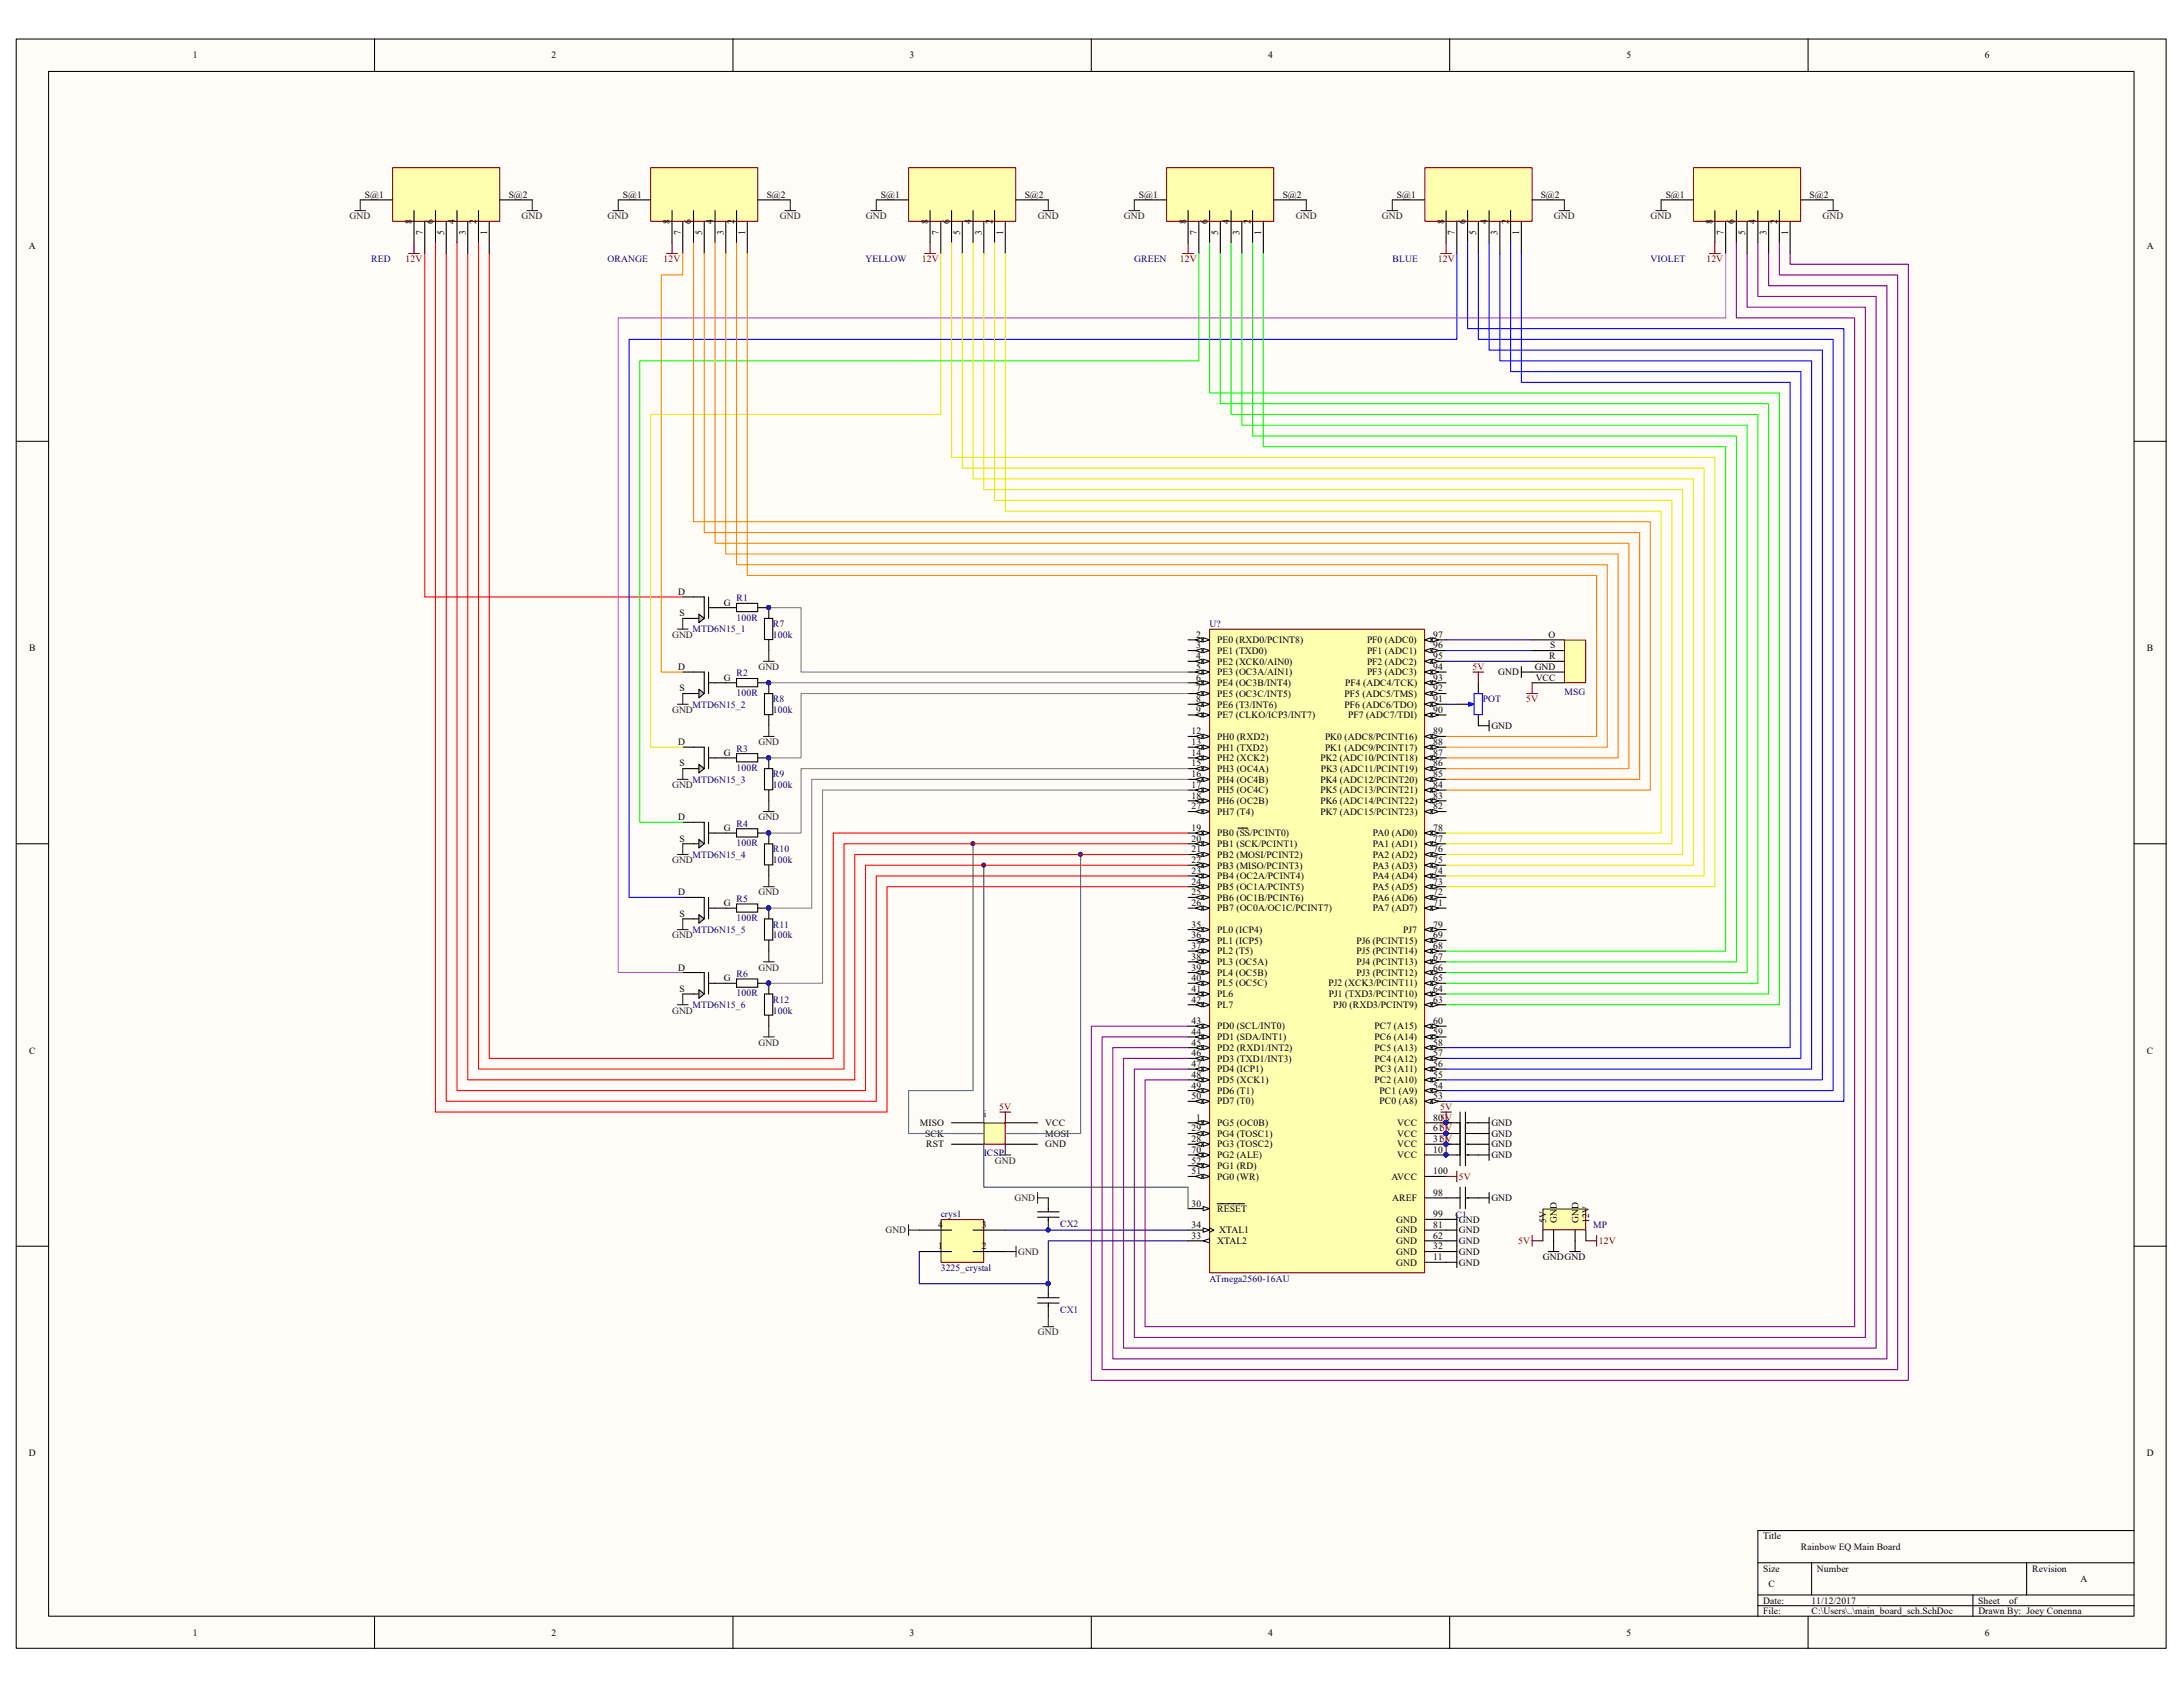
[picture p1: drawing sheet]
<svg xmlns="http://www.w3.org/2000/svg" width="279mm" height="216mm" viewBox="0 0 279 216" stroke-linecap="round" stroke-linejoin="round" font-family="sans-serif">
<defs><g id="words">
<g font-size="1.2">
<text x="24.7" y="7.5">1</text>
<text x="70.6" y="7.5">2</text>
<text x="116.4" y="7.5">3</text>
<text x="162.3" y="7.5">4</text>
<text x="208.2" y="7.5">5</text>
<text x="254" y="7.5">6</text>
<text x="46.7" y="25.3">S@1</text>
<text x="52.7" y="28.7" transform="rotate(-90 52.7 28.7)">8</text>
<text x="55.5" y="28.7" transform="rotate(-90 55.5 28.7)">6</text>
<text x="58.2" y="28.7" transform="rotate(-90 58.2 28.7)">4</text>
<text x="61" y="28.7" transform="rotate(-90 61 28.7)">2</text>
<text x="65.1" y="25.3">S@2</text>
<text x="79.7" y="25.3">S@1</text>
<text x="85.7" y="28.7" transform="rotate(-90 85.7 28.7)">8</text>
<text x="88.5" y="28.7" transform="rotate(-90 88.5 28.7)">6</text>
<text x="91.2" y="28.7" transform="rotate(-90 91.2 28.7)">4</text>
<text x="94" y="28.7" transform="rotate(-90 94 28.7)">2</text>
<text x="98.1" y="25.3">S@2</text>
<text x="112.7" y="25.3">S@1</text>
<text x="118.8" y="28.7" transform="rotate(-90 118.8 28.7)">8</text>
<text x="121.5" y="28.7" transform="rotate(-90 121.5 28.7)">6</text>
<text x="124.3" y="28.7" transform="rotate(-90 124.3 28.7)">4</text>
<text x="127" y="28.7" transform="rotate(-90 127 28.7)">2</text>
<text x="131.1" y="25.3">S@2</text>
<text x="145.8" y="25.3">S@1</text>
<text x="151.8" y="28.7" transform="rotate(-90 151.8 28.7)">8</text>
<text x="154.6" y="28.7" transform="rotate(-90 154.6 28.7)">6</text>
<text x="157.3" y="28.7" transform="rotate(-90 157.3 28.7)">4</text>
<text x="160.1" y="28.7" transform="rotate(-90 160.1 28.7)">2</text>
<text x="164.2" y="25.3">S@2</text>
<text x="178.8" y="25.3">S@1</text>
<text x="184.8" y="28.7" transform="rotate(-90 184.8 28.7)">8</text>
<text x="187.6" y="28.7" transform="rotate(-90 187.6 28.7)">6</text>
<text x="190.3" y="28.7" transform="rotate(-90 190.3 28.7)">4</text>
<text x="193.1" y="28.7" transform="rotate(-90 193.1 28.7)">2</text>
<text x="197.2" y="25.3">S@2</text>
<text x="213.2" y="25.3">S@1</text>
<text x="219.2" y="28.7" transform="rotate(-90 219.2 28.7)">8</text>
<text x="222" y="28.7" transform="rotate(-90 222 28.7)">6</text>
<text x="224.7" y="28.7" transform="rotate(-90 224.7 28.7)">4</text>
<text x="227.5" y="28.7" transform="rotate(-90 227.5 28.7)">2</text>
<text x="231.6" y="25.3">S@2</text>
<text x="3.7" y="31.8">A</text>
<text x="54.1" y="30.1" transform="rotate(-90 54.1 30.1)">7</text>
<text x="56.9" y="30.1" transform="rotate(-90 56.9 30.1)">5</text>
<text x="59.6" y="30.1" transform="rotate(-90 59.6 30.1)">3</text>
<text x="62.4" y="30.1" transform="rotate(-90 62.4 30.1)">1</text>
<text x="87.1" y="30.1" transform="rotate(-90 87.1 30.1)">7</text>
<text x="89.9" y="30.1" transform="rotate(-90 89.9 30.1)">5</text>
<text x="92.6" y="30.1" transform="rotate(-90 92.6 30.1)">3</text>
<text x="95.4" y="30.1" transform="rotate(-90 95.4 30.1)">1</text>
<text x="120.1" y="30.1" transform="rotate(-90 120.1 30.1)">7</text>
<text x="122.9" y="30.1" transform="rotate(-90 122.9 30.1)">5</text>
<text x="125.6" y="30.1" transform="rotate(-90 125.6 30.1)">3</text>
<text x="128.4" y="30.1" transform="rotate(-90 128.4 30.1)">1</text>
<text x="153.2" y="30.1" transform="rotate(-90 153.2 30.1)">7</text>
<text x="155.9" y="30.1" transform="rotate(-90 155.9 30.1)">5</text>
<text x="158.7" y="30.1" transform="rotate(-90 158.7 30.1)">3</text>
<text x="161.4" y="30.1" transform="rotate(-90 161.4 30.1)">1</text>
<text x="186.2" y="30.1" transform="rotate(-90 186.2 30.1)">7</text>
<text x="188.9" y="30.1" transform="rotate(-90 188.9 30.1)">5</text>
<text x="191.7" y="30.1" transform="rotate(-90 191.7 30.1)">3</text>
<text x="194.4" y="30.1" transform="rotate(-90 194.4 30.1)">1</text>
<text x="220.6" y="30.1" transform="rotate(-90 220.6 30.1)">7</text>
<text x="223.3" y="30.1" transform="rotate(-90 223.3 30.1)">5</text>
<text x="226.1" y="30.1" transform="rotate(-90 226.1 30.1)">3</text>
<text x="228.9" y="30.1" transform="rotate(-90 228.9 30.1)">1</text>
<text x="274.8" y="31.8">A</text>
<text x="86.8" y="76.1">D</text>
<text x="92.6" y="77.5">G</text>
<text x="3.7" y="83.4">B</text>
<text x="87" y="78.9">S</text>
<text x="153.1" y="83">3</text>
<text x="153.1" y="81.6">2</text>
<text x="155.8" y="83.7">PE1 (TXD0)</text>
<text x="155.8" y="82.3">PE0 (RXD0/PCINT8)</text>
<text x="175" y="83.7">PF1 (ADC1)</text>
<text x="175" y="82.3">PF0 (ADC0)</text>
<text x="183.4" y="83">96</text>
<text x="183.4" y="81.6">97</text>
<text x="198.2" y="81.6">O</text>
<text x="198.4" y="83">S</text>
<text x="274.8" y="83.4">B</text>
<text x="86.8" y="85.7">D</text>
<text x="87" y="88.5">S</text>
<text x="92.6" y="87.1">G</text>
<text x="153.1" y="87.1">6</text>
<text x="153.1" y="88.5">7</text>
<text x="153.1" y="89.9">8</text>
<text x="153.1" y="85.7">5</text>
<text x="153.1" y="84.4">4</text>
<text x="155.8" y="87.8">PE4 (OC3B/INT4)</text>
<text x="155.8" y="89.2">PE5 (OC3C/INT5)</text>
<text x="155.8" y="86.4">PE3 (OC3A/AIN1)</text>
<text x="155.8" y="85">PE2 (XCK0/AIN0)</text>
<text x="172.1" y="89.2">PF5 (ADC5/TMS)</text>
<text x="172.2" y="87.8">PF4 (ADC4/TCK)</text>
<text x="175" y="85">PF2 (ADC2)</text>
<text x="175" y="86.4">PF3 (ADC3)</text>
<text x="183.4" y="84.4">95</text>
<text x="183.4" y="87.1">93</text>
<text x="183.4" y="88.5">92</text>
<text x="183.4" y="89.9">91</text>
<text x="183.4" y="85.7">94</text>
<text x="191.8" y="86.4">GND</text>
<text x="196.4" y="85.7">GND</text>
<text x="196.6" y="87.1">VCC</text>
<text x="198.3" y="84.4">R</text>
<text x="86.8" y="95.3">D</text>
<text x="152.5" y="95.3">13</text>
<text x="152.5" y="94">12</text>
<text x="153.1" y="91.2">9</text>
<text x="155.8" y="90.6">PE6 (T3/INT6)</text>
<text x="155.8" y="91.9">PE7 (CLKO/ICP3/INT7)</text>
<text x="155.8" y="94.7">PH0 (RXD2)</text>
<text x="169.6" y="94.7">PK0 (ADC8/PCINT16)</text>
<text x="172.1" y="90.6">PF6 (ADC6/TDO)</text>
<text x="172.6" y="91.9">PF7 (ADC7/TDI)</text>
<text x="183.4" y="91.2">90</text>
<text x="183.4" y="95.3">88</text>
<text x="183.4" y="94">89</text>
<text x="190.9" y="93.3">GND</text>
<text x="87" y="98.1">S</text>
<text x="92.6" y="96.7">G</text>
<text x="152.5" y="96.7">14</text>
<text x="152.5" y="98.1">15</text>
<text x="152.5" y="99.5">16</text>
<text x="152.5" y="100.8">17</text>
<text x="155.8" y="97.4">PH2 (XCK2)</text>
<text x="155.8" y="96.1">PH1 (TXD2)</text>
<text x="155.8" y="98.8">PH3 (OC4A)</text>
<text x="155.8" y="100.2">PH4 (OC4B)</text>
<text x="155.8" y="101.5">PH5 (OC4C)</text>
<text x="169" y="101.5">PK5 (ADC13/PCINT21)</text>
<text x="169" y="100.2">PK4 (ADC12/PCINT20)</text>
<text x="169" y="97.4">PK2 (ADC10/PCINT18)</text>
<text x="169" y="98.8">PK3 (ADC11/PCINT19)</text>
<text x="169.6" y="96.1">PK1 (ADC9/PCINT17)</text>
<text x="183.4" y="100.8">84</text>
<text x="183.4" y="99.5">85</text>
<text x="183.4" y="98.1">86</text>
<text x="183.4" y="96.7">87</text>
<text x="86.8" y="105">D</text>
<text x="87" y="107.7">S</text>
<text x="92.6" y="106.3">G</text>
<text x="152.5" y="107.7">20</text>
<text x="152.5" y="106.3">19</text>
<text x="152.5" y="102.2">18</text>
<text x="152.5" y="103.6">27</text>
<text x="155.8" y="107">PB0 (SS/PCINT0)</text>
<text x="155.8" y="102.9">PH6 (OC2B)</text>
<text x="155.8" y="104.3">PH7 (T4)</text>
<text x="169" y="102.9">PK6 (ADC14/PCINT22)</text>
<text x="169" y="104.3">PK7 (ADC15/PCINT23)</text>
<text x="175.7" y="107">PA0 (AD0)</text>
<text x="183.4" y="107.7">77</text>
<text x="183.4" y="106.3">78</text>
<text x="183.4" y="102.2">83</text>
<text x="183.4" y="103.6">82</text>
<text x="152.5" y="113.2">24</text>
<text x="152.5" y="109.1">21</text>
<text x="152.5" y="110.4">22</text>
<text x="152.5" y="111.8">23</text>
<text x="155.8" y="113.9">PB5 (OC1A/PCINT5)</text>
<text x="155.8" y="109.8">PB2 (MOSI/PCINT2)</text>
<text x="155.8" y="111.2">PB3 (MISO/PCINT3)</text>
<text x="155.8" y="112.5">PB4 (OC2A/PCINT4)</text>
<text x="155.8" y="108.4">PB1 (SCK/PCINT1)</text>
<text x="175.7" y="112.5">PA4 (AD4)</text>
<text x="175.7" y="113.9">PA5 (AD5)</text>
<text x="175.7" y="111.2">PA3 (AD3)</text>
<text x="175.7" y="108.4">PA1 (AD1)</text>
<text x="175.7" y="109.8">PA2 (AD2)</text>
<text x="183.4" y="111.8">74</text>
<text x="183.4" y="113.2">73</text>
<text x="183.4" y="110.4">75</text>
<text x="183.4" y="109.1">76</text>
<text x="86.8" y="114.6">D</text>
<text x="87" y="117.3">S</text>
<text x="92.6" y="116">G</text>
<text x="152.5" y="114.6">25</text>
<text x="152.5" y="116">26</text>
<text x="152.5" y="118.7">35</text>
<text x="155.8" y="115.3">PB6 (OC1B/PCINT6)</text>
<text x="155.8" y="116.6">PB7 (OC0A/OC1C/PCINT7)</text>
<text x="155.8" y="119.4">PL0 (ICP4)</text>
<text x="175.7" y="116.6">PA7 (AD7)</text>
<text x="175.7" y="115.3">PA6 (AD6)</text>
<text x="179.6" y="119.4">PJ7</text>
<text x="183.4" y="116">71</text>
<text x="183.4" y="114.6">72</text>
<text x="183.4" y="118.7">79</text>
<text x="86.8" y="124.2">D</text>
<text x="92.6" y="125.6">G</text>
<text x="152.5" y="121.5">37</text>
<text x="152.5" y="122.8">38</text>
<text x="152.5" y="124.2">39</text>
<text x="152.5" y="125.6">40</text>
<text x="152.5" y="120.1">36</text>
<text x="155.8" y="122.1">PL2 (T5)</text>
<text x="155.8" y="123.5">PL3 (OC5A)</text>
<text x="155.8" y="124.9">PL4 (OC5B)</text>
<text x="155.8" y="120.8">PL1 (ICP5)</text>
<text x="173.6" y="122.1">PJ5 (PCINT14)</text>
<text x="173.6" y="120.8">PJ6 (PCINT15)</text>
<text x="173.6" y="124.9">PJ3 (PCINT12)</text>
<text x="173.6" y="123.5">PJ4 (PCINT13)</text>
<text x="183.4" y="121.5">68</text>
<text x="183.4" y="120.1">69</text>
<text x="183.4" y="124.2">66</text>
<text x="183.4" y="125.6">65</text>
<text x="183.4" y="122.8">67</text>
<text x="87" y="127">S</text>
<text x="152.5" y="131.1">43</text>
<text x="152.5" y="127">41</text>
<text x="152.5" y="128.3">42</text>
<text x="155.8" y="131.7">PD0 (SCL/INT0)</text>
<text x="155.8" y="126.2">PL5 (OC5C)</text>
<text x="155.8" y="127.6">PL6</text>
<text x="155.8" y="129">PL7</text>
<text x="170.1" y="126.2">PJ2 (XCK3/PCINT11)</text>
<text x="170.1" y="127.6">PJ1 (TXD3/PCINT10)</text>
<text x="170.6" y="129">PJ0 (RXD3/PCINT9)</text>
<text x="175.9" y="131.7">PC7 (A15)</text>
<text x="183.4" y="128.3">63</text>
<text x="183.4" y="127">64</text>
<text x="183.4" y="131.1">60</text>
<text x="3.7" y="134.8">C</text>
<text x="152.5" y="133.8">45</text>
<text x="152.5" y="132.4">44</text>
<text x="152.5" y="135.2">46</text>
<text x="152.5" y="136.6">47</text>
<text x="152.5" y="137.9">48</text>
<text x="155.8" y="134.5">PD2 (RXD1/INT2)</text>
<text x="155.8" y="133.1">PD1 (SDA/INT1)</text>
<text x="155.8" y="135.9">PD3 (TXD1/INT3)</text>
<text x="155.8" y="137.2">PD4 (ICP1)</text>
<text x="175.9" y="135.9">PC4 (A12)</text>
<text x="175.9" y="134.5">PC5 (A13)</text>
<text x="175.9" y="133.1">PC6 (A14)</text>
<text x="176" y="137.2">PC3 (A11)</text>
<text x="183.4" y="137.9">55</text>
<text x="183.4" y="136.6">56</text>
<text x="183.4" y="135.2">57</text>
<text x="183.4" y="133.8">58</text>
<text x="183.4" y="132.4">59</text>
<text x="274.8" y="134.8">C</text>
<text x="152.5" y="139.3">49</text>
<text x="152.5" y="140.7">50</text>
<text x="153.1" y="143.4">1</text>
<text x="155.8" y="138.6">PD5 (XCK1)</text>
<text x="155.8" y="140">PD6 (T1)</text>
<text x="155.8" y="141.4">PD7 (T0)</text>
<text x="175.9" y="138.6">PC2 (A10)</text>
<text x="176.6" y="140">PC1 (A9)</text>
<text x="176.6" y="141.4">PC0 (A8)</text>
<text x="183.4" y="143.4">805V</text>
<text x="183.4" y="139.3">54</text>
<text x="183.4" y="140.7">53</text>
<text x="117.7" y="144.1">MISO</text>
<text x="118.4" y="145.5">SCK</text>
<text x="118.5" y="146.9">RST</text>
<text x="133.8" y="144.1">VCC</text>
<text x="133.8" y="145.5">MOSI</text>
<text x="133.8" y="146.9">GND</text>
<text x="152.5" y="148.9">52</text>
<text x="152.5" y="147.5">70</text>
<text x="152.5" y="146.2">28</text>
<text x="152.5" y="144.8">29</text>
<text x="155.8" y="144.1">PG5 (OC0B)</text>
<text x="155.8" y="149.6">PG1 (RD)</text>
<text x="155.8" y="148.3">PG2 (ALE)</text>
<text x="155.8" y="146.9">PG3 (TOSC2)</text>
<text x="155.8" y="145.5">PG4 (TOSC1)</text>
<text x="178.8" y="146.9">VCC</text>
<text x="178.8" y="144.1">VCC</text>
<text x="178.8" y="148.3">VCC</text>
<text x="178.8" y="145.5">VCC</text>
<text x="183.4" y="146.2">315V</text>
<text x="183.4" y="147.5">10</text>
<text x="183.4" y="144.8">615V</text>
<text x="190.9" y="144.1">GND</text>
<text x="190.9" y="145.5">GND</text>
<text x="190.9" y="146.9">GND</text>
<text x="190.9" y="148.3">GND</text>
<text x="152.5" y="154.4">30</text>
<text x="152.5" y="150.3">51</text>
<text x="155.8" y="155.1">RESET</text>
<text x="155.8" y="151">PG0 (WR)</text>
<text x="178.1" y="151">AVCC</text>
<text x="178.2" y="153.7">AREF</text>
<text x="183.4" y="150.3">100</text>
<text x="183.4" y="153">98</text>
<text x="183.4" y="155.8">99</text>
<text x="190.9" y="153.7">GND</text>
<text x="120.1" y="159.9">1</text>
<text x="120.1" y="157.1">4</text>
<text x="125.6" y="159.9">2</text>
<text x="125.6" y="157.1">3</text>
<text x="152.5" y="157.1">34</text>
<text x="152.5" y="158.5">33</text>
<text x="155.8" y="159.2">XTAL2</text>
<text x="156" y="157.9">XTAL1</text>
<text x="178.7" y="162">GND</text>
<text x="178.7" y="160.6">GND</text>
<text x="178.7" y="157.9">GND</text>
<text x="178.7" y="156.5">GND</text>
<text x="178.7" y="159.2">GND</text>
<text x="183.4" y="161.3">11</text>
<text x="183.4" y="159.9">32</text>
<text x="183.4" y="157.1">81</text>
<text x="183.4" y="158.5">62</text>
<text x="186.7" y="156.5">GND</text>
<text x="186.7" y="157.9">GND</text>
<text x="186.7" y="159.2">GND</text>
<text x="186.7" y="160.6">GND</text>
<text x="186.7" y="162">GND</text>
<text x="197.5" y="161.3">GNDGND</text>
<text x="197.9" y="156.5" transform="rotate(-90 197.9 156.5)">5V</text>
<text x="199.3" y="156.5" transform="rotate(-90 199.3 156.5)">GND</text>
<text x="202" y="156.5" transform="rotate(-90 202 156.5)">GND</text>
<text x="203.4" y="156.5" transform="rotate(-90 203.4 156.5)">12V</text>
<text x="3.7" y="186.4">D</text>
<text x="274.8" y="186.4">D</text>
<text x="225.7" y="197">Title</text>
<text x="225.7" y="201.1">Size</text>
<text x="226.4" y="203.2">C</text>
<text x="230.5" y="198.4">Rainbow EQ Main Board</text>
<text x="232.5" y="201.1">Number</text>
<text x="260.1" y="201.1">Revision</text>
<text x="266.3" y="202.5">A</text>
<text x="24.7" y="209.3">1</text>
<text x="70.6" y="209.3">2</text>
<text x="116.4" y="209.3">3</text>
<text x="162.3" y="209.3">4</text>
<text x="208.2" y="209.3">5</text>
<text x="225.7" y="205.2">Date:</text>
<text x="225.7" y="206.6">File:</text>
<text x="231.9" y="205.2">11/12/2017</text>
<text x="231.9" y="206.6">C:\Users\..\main_board_sch.SchDoc</text>
<text x="253.2" y="205.2">Sheet</text>
<text x="253.2" y="206.6">Drawn By: Joey Conenna</text>
<text x="254" y="209.3">6</text>
<text x="257.1" y="205.2">of</text>
</g>
<g font-size="1.2" fill="#172721">
<text x="44.7" y="28.1">GND</text>
<text x="66.8" y="28.1">GND</text>
<text x="77.8" y="28.1">GND</text>
<text x="99.8" y="28.1">GND</text>
<text x="110.8" y="28.1">GND</text>
<text x="132.8" y="28.1">GND</text>
<text x="143.8" y="28.1">GND</text>
<text x="165.9" y="28.1">GND</text>
<text x="176.9" y="28.1">GND</text>
<text x="198.9" y="28.1">GND</text>
<text x="211.2" y="28.1">GND</text>
<text x="233.3" y="28.1">GND</text>
<text x="86" y="81.6">GND</text>
<text x="97.1" y="85.7">GND</text>
<text x="86" y="91.2">GND</text>
<text x="97.1" y="95.3">GND</text>
<text x="86" y="100.8">GND</text>
<text x="97.1" y="105">GND</text>
<text x="86" y="110.4">GND</text>
<text x="97.1" y="114.6">GND</text>
<text x="86" y="120.1">GND</text>
<text x="97.1" y="124.2">GND</text>
<text x="86" y="129.7">GND</text>
<text x="97.1" y="133.8">GND</text>
<text x="127.3" y="148.9">GND</text>
<text x="129.8" y="153.7">GND</text>
<text x="132.8" y="170.9">GND</text>
</g>
<g font-size="1.2" fill="#000080">
<text x="47.5" y="33.6">RED</text>
<text x="77.8" y="33.6">ORANGE</text>
<text x="110.8" y="33.6">YELLOW</text>
<text x="145.2" y="33.6">GREEN</text>
<text x="178.2" y="33.6">BLUE</text>
<text x="211.2" y="33.6">VIOLET</text>
<text x="94.3" y="77">R1</text>
<text x="88.6" y="80.9">MTD6N15_1</text>
<text x="94.3" y="79.4">100R</text>
<text x="98.9" y="81.6">100k</text>
<text x="98.9" y="80.3">R7</text>
<text x="154.8" y="80.3">U?</text>
<text x="94.3" y="89">100R</text>
<text x="94.3" y="86.6">R2</text>
<text x="98.9" y="89.9">R8</text>
<text x="189.8" y="89.9">POT</text>
<text x="200.2" y="88.9">MSG</text>
<text x="88.6" y="90.6">MTD6N15_2</text>
<text x="98.9" y="91.2">100k</text>
<text x="88.6" y="100.2">MTD6N15_3</text>
<text x="94.3" y="98.6">100R</text>
<text x="94.3" y="96.2">R3</text>
<text x="98.9" y="100.8">100k</text>
<text x="98.9" y="99.5">R9</text>
<text x="94.3" y="105.8">R4</text>
<text x="88.6" y="109.8">MTD6N15_4</text>
<text x="94.3" y="108.2">100R</text>
<text x="98.9" y="110.4">100k</text>
<text x="98.9" y="109.1">R10</text>
<text x="88.6" y="119.4">MTD6N15_5</text>
<text x="94.3" y="117.9">100R</text>
<text x="94.3" y="115.4">R5</text>
<text x="98.9" y="118.7">R11</text>
<text x="94.3" y="125">R6</text>
<text x="98.9" y="120.1">100k</text>
<text x="88.6" y="129">MTD6N15_6</text>
<text x="94.3" y="127.5">100R</text>
<text x="98.9" y="129.7">100k</text>
<text x="98.9" y="128.3">R12</text>
<text x="125.9" y="143">i</text>
<text x="125.9" y="148">ICSP</text>
<text x="120.4" y="155.8">crys1</text>
<text x="186.3" y="155.9">C1</text>
<text x="135.7" y="157">CX2</text>
<text x="203.9" y="157.1">MP</text>
<text x="120.4" y="162.6">3225_crystal</text>
<text x="154.8" y="164">ATmega2560-16AU</text>
<text x="135.7" y="168">CX1</text>
</g>
<g font-size="1.2" fill="#800000">
<text x="51.9" y="33.6">12V</text>
<text x="84.9" y="33.6">12V</text>
<text x="118" y="33.6">12V</text>
<text x="151" y="33.6">12V</text>
<text x="184" y="33.6">12V</text>
<text x="218.4" y="33.6">12V</text>
<text x="188.5" y="85.7">5V</text>
<text x="195.3" y="89.9">5V</text>
<text x="127.9" y="142.1">5V</text>
<text x="184.3" y="142.1">5V</text>
<text x="186.7" y="151">5V</text>
<text x="194.3" y="159.2">5V</text>
<text x="204.6" y="159.2">12V</text>
</g>
<g font-size="1.2" fill="#211b22">
<text x="113.3" y="157.9">GND</text>
<text x="130.3" y="160.6">GND</text>
</g>
</g></defs>
<path d="M2.1 5h275.1v205.9h-275.1z" fill="#fffcf8"/>
<path d="M2.1 5h275.1v205.9h-275.1z" fill="none" stroke="#000" stroke-width=".13"/>
<path d="M6.3 9.2h266.8v197.6h-266.8z" fill="#fffcf8"/>
<g fill="none" stroke="#000" stroke-width=".13">
<path d="M6.2 9.1h266.9v197.7h-266.9zM47.9 5v4.1M93.8 5v4.1M139.7 5v4.1M185.5 5v4.1M231.4 5v4.1M2.1 56.5h4.1M273.2 56.5h4.1M2.1 108h4.1M273.2 108h4.1M2.1 159.5h4.1M273.2 159.5h4.1"/>
<path d="M273.2 195.9h-48.2v11M47.9 206.9v4.1M93.8 206.9v4.1M139.7 206.9v4.1M185.5 206.9v4.1M225 200h48.2M225 204.1h48.2M225 205.5h48.2M231.4 206.9v4.1M231.9 200v4.1M252.5 204.1v2.8M259.4 200v4.1"/>
</g>
<path d="M154.9 80.6h27.4v82.3h-27.4z" fill="#ffffb0"/>
<path d="M154.8 80.5h27.5v82.4h-27.5z" fill="none" stroke="#800000" stroke-width=".13"/>
<path d="M182.3 128.6h2.8" fill="none" stroke="#000" stroke-width=".14"/>
<g fill="#fffcf8" stroke="#000" stroke-width=".13">
<path d="M182.3 128.6l.9-.3v.6z"/>
<path d="M183.3 128.3l.8 .3-.8 .3z"/>
</g>
<path d="M152.1 143.7h2.7M182.3 150.6h2.8M182.3 146.4h2.8M182.3 157.4h2.8M182.3 161.5h2.8M182.3 160.2h2.8" fill="none" stroke="#000" stroke-width=".14"/>
<circle cx="185.1" cy="146.4" r=".25" fill="#000080" stroke="#000080" stroke-width=".13"/>
<g fill="#fffcf8" stroke="#000" stroke-width=".13">
<path d="M154 143.4l.8 .3-.8 .3z"/>
<path d="M153 143.7l.8-.3v.6z"/>
</g>
<path d="M152.1 134.1h2.7" fill="none" stroke="#000" stroke-width=".14"/>
<g fill="#fffcf8" stroke="#000" stroke-width=".13">
<path d="M154 133.8l.8 .3-.8 .3z"/>
<path d="M153 134.1l.8-.3v.6z"/>
</g>
<path d="M152.1 154.7h2.7" fill="none" stroke="#000" stroke-width=".14"/>
<path d="M154 154.4l.8 .3-.8 .3z" fill="#fffcf8" stroke="#000" stroke-width=".13"/>
<path d="M182.3 112.1h2.8M155.8 154h3.5" fill="none" stroke="#000" stroke-width=".14"/>
<g fill="#fffcf8" stroke="#000" stroke-width=".13">
<path d="M182.3 112.1l.9-.3v.6z"/>
<path d="M183.3 111.8l.8 .3-.8 .3z"/>
</g>
<path d="M182.3 116.2h2.8" fill="none" stroke="#000" stroke-width=".14"/>
<g fill="#fffcf8" stroke="#000" stroke-width=".13">
<path d="M182.3 116.2l.9-.3v.6z"/>
<path d="M183.3 115.9l.8 .3-.8 .3z"/>
</g>
<path d="M182.3 113.5h2.8" fill="none" stroke="#000" stroke-width=".14"/>
<g fill="#fffcf8" stroke="#000" stroke-width=".13">
<path d="M182.3 113.5l.9-.3v.6z"/>
<path d="M183.3 113.2l.8 .3-.8 .3z"/>
</g>
<path d="M152.1 157.4h2.7M182.3 143.7h2.8" fill="none" stroke="#000" stroke-width=".14"/>
<circle cx="185.1" cy="143.7" r=".25" fill="#000080" stroke="#000080" stroke-width=".13"/>
<path d="M154.8 157.2l.6 .2-.6 .3" fill="none" stroke="#000" stroke-width=".13"/>
<path d="M154 157.2l.8 .2-.8 .3z" fill="#fffcf8" stroke="#000" stroke-width=".13"/>
<path d="M182.3 139.6h2.8" fill="none" stroke="#000" stroke-width=".14"/>
<g fill="#fffcf8" stroke="#000" stroke-width=".13">
<path d="M182.3 139.6l.9-.3v.5z"/>
<path d="M183.3 139.3l.8 .3-.8 .2z"/>
</g>
<path d="M182.3 138.2h2.8" fill="none" stroke="#000" stroke-width=".14"/>
<g fill="#fffcf8" stroke="#000" stroke-width=".13">
<path d="M182.3 138.2l.9-.3v.6z"/>
<path d="M183.3 137.9l.8 .3-.8 .3z"/>
</g>
<path d="M182.3 136.8h2.8" fill="none" stroke="#000" stroke-width=".14"/>
<g fill="#fffcf8" stroke="#000" stroke-width=".13">
<path d="M182.3 136.8l.9-.2v.5z"/>
<path d="M183.3 136.6l.8 .2-.8 .3z"/>
</g>
<path d="M182.3 135.5h2.8" fill="none" stroke="#000" stroke-width=".14"/>
<g fill="#fffcf8" stroke="#000" stroke-width=".13">
<path d="M182.3 135.5l.9-.3v.5z"/>
<path d="M183.3 135.2l.8 .3-.8 .2z"/>
</g>
<path d="M182.3 134.1h2.8" fill="none" stroke="#000" stroke-width=".14"/>
<g fill="#fffcf8" stroke="#000" stroke-width=".13">
<path d="M182.3 134.1l.9-.3v.6z"/>
<path d="M183.3 133.8l.8 .3-.8 .3z"/>
</g>
<path d="M182.3 121.7h2.8" fill="none" stroke="#000" stroke-width=".14"/>
<g fill="#fffcf8" stroke="#000" stroke-width=".13">
<path d="M182.3 121.7l.9-.3v.6z"/>
<path d="M183.3 121.4l.8 .3-.8 .3z"/>
</g>
<path d="M182.3 120.3h2.8" fill="none" stroke="#000" stroke-width=".14"/>
<g fill="#fffcf8" stroke="#000" stroke-width=".13">
<path d="M182.3 120.3l.9-.2v.5z"/>
<path d="M183.3 120.1l.8 .2-.8 .3z"/>
</g>
<path d="M152.1 132.7h2.7M182.3 153.3h2.8" fill="none" stroke="#000" stroke-width=".14"/>
<g fill="#fffcf8" stroke="#000" stroke-width=".13">
<path d="M154 132.4l.8 .3-.8 .3z"/>
<path d="M153 132.7l.8-.3v.6z"/>
</g>
<path d="M152.1 114.9h2.7" fill="none" stroke="#000" stroke-width=".14"/>
<g fill="#fffcf8" stroke="#000" stroke-width=".13">
<path d="M154 114.6l.8 .3-.8 .2z"/>
<path d="M153 114.9l.8-.3v.5z"/>
</g>
<path d="M152.1 135.5h2.7" fill="none" stroke="#000" stroke-width=".14"/>
<g fill="#fffcf8" stroke="#000" stroke-width=".13">
<path d="M154 135.2l.8 .3-.8 .2z"/>
<path d="M153 135.5l.8-.3v.5z"/>
</g>
<path d="M152.1 136.8h2.7" fill="none" stroke="#000" stroke-width=".14"/>
<g fill="#fffcf8" stroke="#000" stroke-width=".13">
<path d="M154 136.6l.8 .2-.8 .3z"/>
<path d="M153 136.8l.8-.2v.5z"/>
</g>
<path d="M152.1 138.2h2.7" fill="none" stroke="#000" stroke-width=".14"/>
<g fill="#fffcf8" stroke="#000" stroke-width=".13">
<path d="M154 137.9l.8 .3-.8 .3z"/>
<path d="M153 138.2l.8-.3v.6z"/>
</g>
<path d="M152.1 139.6h2.7" fill="none" stroke="#000" stroke-width=".14"/>
<g fill="#fffcf8" stroke="#000" stroke-width=".13">
<path d="M154 139.3l.8 .3-.8 .2z"/>
<path d="M153 139.6l.8-.3v.5z"/>
</g>
<path d="M152.1 140.9h2.7" fill="none" stroke="#000" stroke-width=".14"/>
<g fill="#fffcf8" stroke="#000" stroke-width=".13">
<path d="M154 140.7l.8 .2-.8 .3z"/>
<path d="M153 140.9l.8-.2v.5z"/>
</g>
<path d="M182.3 83.3h2.8" fill="none" stroke="#000" stroke-width=".14"/>
<g fill="#fffcf8" stroke="#000" stroke-width=".13">
<path d="M182.3 83.3l.9-.3v.5z"/>
<path d="M183.3 83l.8 .3-.8 .2z"/>
</g>
<path d="M182.3 84.6h2.8" fill="none" stroke="#000" stroke-width=".14"/>
<g fill="#fffcf8" stroke="#000" stroke-width=".13">
<path d="M182.3 84.6l.9-.2v.5z"/>
<path d="M183.3 84.4l.8 .2-.8 .3z"/>
</g>
<path d="M182.3 140.9h2.8" fill="none" stroke="#000" stroke-width=".14"/>
<g fill="#fffcf8" stroke="#000" stroke-width=".13">
<path d="M182.3 140.9l.9-.2v.5z"/>
<path d="M183.3 140.7l.8 .2-.8 .3z"/>
</g>
<path d="M182.3 110.7h2.8" fill="none" stroke="#000" stroke-width=".14"/>
<g fill="#fffcf8" stroke="#000" stroke-width=".13">
<path d="M182.3 110.7l.9-.2v.5z"/>
<path d="M183.3 110.5l.8 .2-.8 .3z"/>
</g>
<path d="M182.3 87.4h2.8" fill="none" stroke="#000" stroke-width=".14"/>
<g fill="#fffcf8" stroke="#000" stroke-width=".13">
<path d="M182.3 87.4l.9-.3v.6z"/>
<path d="M183.3 87.1l.8 .3-.8 .3z"/>
</g>
<path d="M182.3 88.8h2.8" fill="none" stroke="#000" stroke-width=".14"/>
<g fill="#fffcf8" stroke="#000" stroke-width=".13">
<path d="M182.3 88.8l.9-.3v.5z"/>
<path d="M183.3 88.5l.8 .3-.8 .2z"/>
</g>
<path d="M182.3 90.1h2.8" fill="none" stroke="#000" stroke-width=".14"/>
<g fill="#fffcf8" stroke="#000" stroke-width=".13">
<path d="M182.3 90.1l.9-.2v.5z"/>
<path d="M183.3 89.9l.8 .2-.8 .3z"/>
</g>
<path d="M182.3 91.5h2.8" fill="none" stroke="#000" stroke-width=".14"/>
<g fill="#fffcf8" stroke="#000" stroke-width=".13">
<path d="M182.3 91.5l.9-.3v.6z"/>
<path d="M183.3 91.2l.8 .3-.8 .3z"/>
</g>
<path d="M152.1 150.6h2.7" fill="none" stroke="#000" stroke-width=".14"/>
<g fill="#fffcf8" stroke="#000" stroke-width=".13">
<path d="M154 150.3l.8 .3-.8 .2z"/>
<path d="M153 150.6l.8-.3v.5z"/>
</g>
<path d="M152.1 149.2h2.7" fill="none" stroke="#000" stroke-width=".14"/>
<g fill="#fffcf8" stroke="#000" stroke-width=".13">
<path d="M154 148.9l.8 .3-.8 .3z"/>
<path d="M153 149.2l.8-.3v.6z"/>
</g>
<path d="M152.1 147.8h2.7" fill="none" stroke="#000" stroke-width=".14"/>
<g fill="#fffcf8" stroke="#000" stroke-width=".13">
<path d="M154 147.5l.8 .3-.8 .3z"/>
<path d="M153 147.8l.8-.3v.6z"/>
</g>
<path d="M182.3 114.9h2.8" fill="none" stroke="#000" stroke-width=".14"/>
<g fill="#fffcf8" stroke="#000" stroke-width=".13">
<path d="M182.3 114.9l.9-.3v.5z"/>
<path d="M183.3 114.6l.8 .3-.8 .2z"/>
</g>
<path d="M152.1 131.3h2.7" fill="none" stroke="#000" stroke-width=".14"/>
<g fill="#fffcf8" stroke="#000" stroke-width=".13">
<path d="M154 131.1l.8 .2-.8 .3z"/>
<path d="M153 131.3l.8-.2v.5z"/>
</g>
<path d="M152.1 97h2.7" fill="none" stroke="#000" stroke-width=".14"/>
<g fill="#fffcf8" stroke="#000" stroke-width=".13">
<path d="M154 96.7l.8 .3-.8 .3z"/>
<path d="M153 97l.8-.3v.6z"/>
</g>
<path d="M152.1 121.7h2.7" fill="none" stroke="#000" stroke-width=".14"/>
<g fill="#fffcf8" stroke="#000" stroke-width=".13">
<path d="M154 121.4l.8 .3-.8 .3z"/>
<path d="M153 121.7l.8-.3v.6z"/>
</g>
<path d="M152.1 123.1h2.7" fill="none" stroke="#000" stroke-width=".14"/>
<g fill="#fffcf8" stroke="#000" stroke-width=".13">
<path d="M154 122.8l.8 .3-.8 .3z"/>
<path d="M153 123.1l.8-.3v.6z"/>
</g>
<path d="M152.1 124.5h2.7" fill="none" stroke="#000" stroke-width=".14"/>
<g fill="#fffcf8" stroke="#000" stroke-width=".13">
<path d="M154 124.2l.8 .3-.8 .2z"/>
<path d="M153 124.5l.8-.3v.5z"/>
</g>
<path d="M152.1 125.8h2.7" fill="none" stroke="#000" stroke-width=".14"/>
<g fill="#fffcf8" stroke="#000" stroke-width=".13">
<path d="M154 125.6l.8 .2-.8 .3z"/>
<path d="M153 125.8l.8-.2v.5z"/>
</g>
<path d="M152.1 127.2h2.7" fill="none" stroke="#000" stroke-width=".14"/>
<g fill="#fffcf8" stroke="#000" stroke-width=".13">
<path d="M154 126.9l.8 .3-.8 .3z"/>
<path d="M153 127.2l.8-.3v.6z"/>
</g>
<path d="M152.1 158.8h2.7M182.3 147.8h2.8" fill="none" stroke="#000" stroke-width=".14"/>
<circle cx="185.1" cy="147.8" r=".25" fill="#000080" stroke="#000080" stroke-width=".13"/>
<path d="M154 158.8l.8-.3v.6z" fill="#fffcf8" stroke="#000" stroke-width=".13"/>
<path d="M152.1 146.4h2.7" fill="none" stroke="#000" stroke-width=".14"/>
<g fill="#fffcf8" stroke="#000" stroke-width=".13">
<path d="M154 146.2l.8 .2-.8 .3z"/>
<path d="M153 146.4l.8-.2v.5z"/>
</g>
<path d="M152.1 113.5h2.7" fill="none" stroke="#000" stroke-width=".14"/>
<g fill="#fffcf8" stroke="#000" stroke-width=".13">
<path d="M154 113.2l.8 .3-.8 .3z"/>
<path d="M153 113.5l.8-.3v.6z"/>
</g>
<path d="M182.3 86h2.8" fill="none" stroke="#000" stroke-width=".14"/>
<g fill="#fffcf8" stroke="#000" stroke-width=".13">
<path d="M182.3 86l.9-.3v.6z"/>
<path d="M183.3 85.7l.8 .3-.8 .3z"/>
</g>
<path d="M182.3 108h2.8" fill="none" stroke="#000" stroke-width=".14"/>
<g fill="#fffcf8" stroke="#000" stroke-width=".13">
<path d="M182.3 108l.9-.3v.6z"/>
<path d="M183.3 107.7l.8 .3-.8 .3z"/>
</g>
<path d="M182.3 109.4h2.8" fill="none" stroke="#000" stroke-width=".14"/>
<g fill="#fffcf8" stroke="#000" stroke-width=".13">
<path d="M182.3 109.4l.9-.3v.5z"/>
<path d="M183.3 109.1l.8 .3-.8 .2z"/>
</g>
<path d="M152.1 87.4h2.7" fill="none" stroke="#000" stroke-width=".14"/>
<g fill="#fffcf8" stroke="#000" stroke-width=".13">
<path d="M154 87.1l.8 .3-.8 .3z"/>
<path d="M153 87.4l.8-.3v.6z"/>
</g>
<path d="M152.1 88.8h2.7" fill="none" stroke="#000" stroke-width=".14"/>
<g fill="#fffcf8" stroke="#000" stroke-width=".13">
<path d="M154 88.5l.8 .3-.8 .2z"/>
<path d="M153 88.8l.8-.3v.5z"/>
</g>
<path d="M152.1 90.1h2.7" fill="none" stroke="#000" stroke-width=".14"/>
<g fill="#fffcf8" stroke="#000" stroke-width=".13">
<path d="M154 89.9l.8 .2-.8 .3z"/>
<path d="M153 90.1l.8-.2v.5z"/>
</g>
<path d="M152.1 91.5h2.7" fill="none" stroke="#000" stroke-width=".14"/>
<g fill="#fffcf8" stroke="#000" stroke-width=".13">
<path d="M154 91.2l.8 .3-.8 .3z"/>
<path d="M153 91.5l.8-.3v.6z"/>
</g>
<path d="M182.3 124.5h2.8" fill="none" stroke="#000" stroke-width=".14"/>
<g fill="#fffcf8" stroke="#000" stroke-width=".13">
<path d="M182.3 124.5l.9-.3v.5z"/>
<path d="M183.3 124.2l.8 .3-.8 .2z"/>
</g>
<path d="M182.3 101.1h2.8" fill="none" stroke="#000" stroke-width=".14"/>
<g fill="#fffcf8" stroke="#000" stroke-width=".13">
<path d="M182.3 101.1l.9-.3v.6z"/>
<path d="M183.3 100.8l.8 .3-.8 .3z"/>
</g>
<path d="M182.3 99.7h2.8" fill="none" stroke="#000" stroke-width=".14"/>
<g fill="#fffcf8" stroke="#000" stroke-width=".13">
<path d="M182.3 99.7l.9-.2v.5z"/>
<path d="M183.3 99.5l.8 .2-.8 .3z"/>
</g>
<path d="M182.3 98.4h2.8" fill="none" stroke="#000" stroke-width=".14"/>
<g fill="#fffcf8" stroke="#000" stroke-width=".13">
<path d="M182.3 98.4l.9-.3v.5z"/>
<path d="M183.3 98.1l.8 .3-.8 .2z"/>
</g>
<path d="M152.1 109.4h2.7" fill="none" stroke="#000" stroke-width=".14"/>
<g fill="#fffcf8" stroke="#000" stroke-width=".13">
<path d="M154 109.1l.8 .3-.8 .2z"/>
<path d="M153 109.4l.8-.3v.5z"/>
</g>
<path d="M152.1 110.7h2.7" fill="none" stroke="#000" stroke-width=".14"/>
<g fill="#fffcf8" stroke="#000" stroke-width=".13">
<path d="M154 110.5l.8 .2-.8 .3z"/>
<path d="M153 110.7l.8-.2v.5z"/>
</g>
<path d="M152.1 112.1h2.7" fill="none" stroke="#000" stroke-width=".14"/>
<g fill="#fffcf8" stroke="#000" stroke-width=".13">
<path d="M154 111.8l.8 .3-.8 .3z"/>
<path d="M153 112.1l.8-.3v.6z"/>
</g>
<path d="M182.3 106.6h2.8" fill="none" stroke="#000" stroke-width=".14"/>
<g fill="#fffcf8" stroke="#000" stroke-width=".13">
<path d="M182.3 106.6l.9-.3v.6z"/>
<path d="M183.3 106.3l.8 .3-.8 .3z"/>
</g>
<path d="M182.3 97h2.8M182.3 156.1h2.8" fill="none" stroke="#000" stroke-width=".14"/>
<g fill="#fffcf8" stroke="#000" stroke-width=".13">
<path d="M182.3 97l.9-.3v.6z"/>
<path d="M183.3 96.7l.8 .3-.8 .3z"/>
</g>
<path d="M182.3 125.8h2.8" fill="none" stroke="#000" stroke-width=".14"/>
<g fill="#fffcf8" stroke="#000" stroke-width=".13">
<path d="M182.3 125.8l.9-.2v.5z"/>
<path d="M183.3 125.6l.8 .2-.8 .3z"/>
</g>
<path d="M182.3 127.2h2.8" fill="none" stroke="#000" stroke-width=".14"/>
<g fill="#fffcf8" stroke="#000" stroke-width=".13">
<path d="M182.3 127.2l.9-.3v.6z"/>
<path d="M183.3 126.9l.8 .3-.8 .3z"/>
</g>
<path d="M152.1 145.1h2.7" fill="none" stroke="#000" stroke-width=".14"/>
<g fill="#fffcf8" stroke="#000" stroke-width=".13">
<path d="M154 144.8l.8 .3-.8 .2z"/>
<path d="M153 145.1l.8-.3v.5z"/>
</g>
<path d="M182.3 81.9h2.8" fill="none" stroke="#000" stroke-width=".14"/>
<g fill="#fffcf8" stroke="#000" stroke-width=".13">
<path d="M182.3 81.9l.9-.3v.6z"/>
<path d="M183.3 81.6l.8 .3-.8 .3z"/>
</g>
<path d="M152.1 86h2.7" fill="none" stroke="#000" stroke-width=".14"/>
<g fill="#fffcf8" stroke="#000" stroke-width=".13">
<path d="M154 85.7l.8 .3-.8 .3z"/>
<path d="M153 86l.8-.3v.6z"/>
</g>
<path d="M152.1 84.6h2.7" fill="none" stroke="#000" stroke-width=".14"/>
<g fill="#fffcf8" stroke="#000" stroke-width=".13">
<path d="M154 84.4l.8 .2-.8 .3z"/>
<path d="M153 84.6l.8-.2v.5z"/>
</g>
<path d="M152.1 83.3h2.7" fill="none" stroke="#000" stroke-width=".14"/>
<g fill="#fffcf8" stroke="#000" stroke-width=".13">
<path d="M154 83l.8 .3-.8 .2z"/>
<path d="M153 83.3l.8-.3v.5z"/>
</g>
<path d="M152.1 81.9h2.7" fill="none" stroke="#000" stroke-width=".14"/>
<g fill="#fffcf8" stroke="#000" stroke-width=".13">
<path d="M154 81.6l.8 .3-.8 .3z"/>
<path d="M153 81.9l.8-.3v.6z"/>
</g>
<path d="M152.1 116.2h2.7" fill="none" stroke="#000" stroke-width=".14"/>
<g fill="#fffcf8" stroke="#000" stroke-width=".13">
<path d="M154 115.9l.8 .3-.8 .3z"/>
<path d="M153 116.2l.8-.3v.6z"/>
</g>
<path d="M152.1 108h2.7" fill="none" stroke="#000" stroke-width=".14"/>
<g fill="#fffcf8" stroke="#000" stroke-width=".13">
<path d="M154 107.7l.8 .3-.8 .3z"/>
<path d="M153 108l.8-.3v.6z"/>
</g>
<path d="M152.1 106.6h2.7" fill="none" stroke="#000" stroke-width=".14"/>
<g fill="#fffcf8" stroke="#000" stroke-width=".13">
<path d="M154 106.3l.8 .3-.8 .3z"/>
<path d="M153 106.6l.8-.3v.6z"/>
</g>
<path d="M152.1 95.6h2.7M158.4 106h1.3" fill="none" stroke="#000" stroke-width=".14"/>
<g fill="#fffcf8" stroke="#000" stroke-width=".13">
<path d="M154 95.3l.8 .3-.8 .3z"/>
<path d="M153 95.6l.8-.3v.6z"/>
</g>
<path d="M182.3 119h2.8" fill="none" stroke="#000" stroke-width=".14"/>
<g fill="#fffcf8" stroke="#000" stroke-width=".13">
<path d="M182.3 119l.9-.3v.5z"/>
<path d="M183.3 118.7l.8 .3-.8 .2z"/>
</g>
<path d="M182.3 123.1h2.8" fill="none" stroke="#000" stroke-width=".14"/>
<g fill="#fffcf8" stroke="#000" stroke-width=".13">
<path d="M182.3 123.1l.9-.3v.6z"/>
<path d="M183.3 122.8l.8 .3-.8 .3z"/>
</g>
<path d="M152.1 128.6h2.7M182.3 158.8h2.8M182.3 145.1h2.8" fill="none" stroke="#000" stroke-width=".14"/>
<circle cx="185.1" cy="145" r=".25" fill="#000080" stroke="#000080" stroke-width=".13"/>
<g fill="#fffcf8" stroke="#000" stroke-width=".13">
<path d="M154 128.3l.8 .3-.8 .3z"/>
<path d="M153 128.6l.8-.3v.6z"/>
</g>
<path d="M152.1 94.2h2.7" fill="none" stroke="#000" stroke-width=".14"/>
<g fill="#fffcf8" stroke="#000" stroke-width=".13">
<path d="M154 94l.8 .2-.8 .3z"/>
<path d="M153 94.2l.8-.2v.5z"/>
</g>
<path d="M152.1 98.4h2.7" fill="none" stroke="#000" stroke-width=".14"/>
<g fill="#fffcf8" stroke="#000" stroke-width=".13">
<path d="M154 98.1l.8 .3-.8 .2z"/>
<path d="M153 98.4l.8-.3v.5z"/>
</g>
<path d="M152.1 99.7h2.7" fill="none" stroke="#000" stroke-width=".14"/>
<g fill="#fffcf8" stroke="#000" stroke-width=".13">
<path d="M154 99.5l.8 .2-.8 .3z"/>
<path d="M153 99.7l.8-.2v.5z"/>
</g>
<path d="M152.1 101.1h2.7" fill="none" stroke="#000" stroke-width=".14"/>
<g fill="#fffcf8" stroke="#000" stroke-width=".13">
<path d="M154 100.8l.8 .3-.8 .3z"/>
<path d="M153 101.1l.8-.3v.6z"/>
</g>
<path d="M152.1 102.5h2.7" fill="none" stroke="#000" stroke-width=".14"/>
<g fill="#fffcf8" stroke="#000" stroke-width=".13">
<path d="M154 102.2l.8 .3-.8 .3z"/>
<path d="M153 102.5l.8-.3v.6z"/>
</g>
<path d="M152.1 103.9h2.7" fill="none" stroke="#000" stroke-width=".14"/>
<g fill="#fffcf8" stroke="#000" stroke-width=".13">
<path d="M154 103.6l.8 .3-.8 .2z"/>
<path d="M153 103.9l.8-.3v.5z"/>
</g>
<path d="M182.3 102.5h2.8" fill="none" stroke="#000" stroke-width=".14"/>
<g fill="#fffcf8" stroke="#000" stroke-width=".13">
<path d="M182.3 102.5l.9-.3v.6z"/>
<path d="M183.3 102.2l.8 .3-.8 .3z"/>
</g>
<path d="M182.3 95.6h2.8" fill="none" stroke="#000" stroke-width=".14"/>
<g fill="#fffcf8" stroke="#000" stroke-width=".13">
<path d="M182.3 95.6l.9-.3v.6z"/>
<path d="M183.3 95.3l.8 .3-.8 .3z"/>
</g>
<path d="M182.3 94.2h2.8" fill="none" stroke="#000" stroke-width=".14"/>
<g fill="#fffcf8" stroke="#000" stroke-width=".13">
<path d="M182.3 94.2l.9-.2v.5z"/>
<path d="M183.3 94l.8 .2-.8 .3z"/>
</g>
<path d="M152.1 119h2.7" fill="none" stroke="#000" stroke-width=".14"/>
<g fill="#fffcf8" stroke="#000" stroke-width=".13">
<path d="M154 118.7l.8 .3-.8 .2z"/>
<path d="M153 119l.8-.3v.5z"/>
</g>
<path d="M182.3 103.9h2.8" fill="none" stroke="#000" stroke-width=".14"/>
<g fill="#fffcf8" stroke="#000" stroke-width=".13">
<path d="M182.3 103.9l.9-.3v.5z"/>
<path d="M183.3 103.6l.8 .3-.8 .2z"/>
</g>
<path d="M152.1 120.3h2.7" fill="none" stroke="#000" stroke-width=".14"/>
<g fill="#fffcf8" stroke="#000" stroke-width=".13">
<path d="M154 120.1l.8 .2-.8 .3z"/>
<path d="M153 120.3l.8-.2v.5z"/>
</g>
<path d="M182.3 132.7h2.8" fill="none" stroke="#000" stroke-width=".14"/>
<g fill="#fffcf8" stroke="#000" stroke-width=".13">
<path d="M182.3 132.7l.9-.3v.6z"/>
<path d="M183.3 132.4l.8 .3-.8 .3z"/>
</g>
<path d="M182.3 131.3h2.8" fill="none" stroke="#000" stroke-width=".14"/>
<g fill="#fffcf8" stroke="#000" stroke-width=".13">
<path d="M182.3 131.3l.9-.2v.5z"/>
<path d="M183.3 131.1l.8 .2-.8 .3z"/>
</g>
<g fill="#000080" stroke="#000080" stroke-width=".13">
<circle cx="185.1" cy="146.4" r=".25"/>
<circle cx="185.1" cy="143.7" r=".25"/>
<circle cx="185.1" cy="147.8" r=".25"/>
<circle cx="185.1" cy="145" r=".25"/>
</g>
<path d="M184.4 142.3h1.4M184.4 143.7h1.4M184.4 145.1h1.4M184.4 146.4h1.4M185.1 142.3v5.5M185.1 150.6h1.4M186.5 149.9v1.3" fill="none" stroke="#800000" stroke-width=".14"/>
<g fill="none" stroke="#000" stroke-width=".14">
<path d="M185.1 156.1h1.4M185.1 157.4h1.4M185.1 158.8h1.4M185.1 153.3h1.8M185.1 143.7h1.8M185.1 145.1h1.8M185.1 146.4h1.8M185.1 147.8h1.8M186.5 155.4v6.8M186.9 142.3v6.9M186.9 151.9v2.8M187.6 153.3h3"/>
<path d="M187.6 142.3v6.9M187.6 151.9v2.8M187.6 143.7h3M187.6 145.1h3M187.6 146.4h3M187.6 147.8h3M190.6 143v5.5M190.6 152.6v1.4M185.1 160.2h1.4M185.1 161.5h1.4"/>
</g>
<path d="M200.3 82h2.6v5.4h-2.6z" fill="#ffffb0"/>
<path d="M200.2 81.9h2.7v5.5h-2.7z" fill="none" stroke="#800000" stroke-width=".13"/>
<path d="M88.8 76.4h1.3v2.7h-1.3M194.7 86h5.5M194.7 85.3v1.4M196.1 84.6h4.1M196.1 83.3h4.1M196.1 81.9h4.1M196.1 87.4h4.1" fill="none" stroke="#000" stroke-width=".14"/>
<path d="M195.4 88.8h1.4M196.1 87.4v1.4" fill="none" stroke="#800000" stroke-width=".14"/>
<path d="M89.5 78.6l.6 .5-.6 .6z" fill="#c0c0c0" stroke="#000" stroke-width=".14"/>
<path d="M87.4 76.4h1.4M87.4 79.1h1.4M90.7 76.4v2.7M90.7 77.8h2.2M88.8 86h1.3v2.8h-1.3" fill="none" stroke="#000" stroke-width=".14"/>
<path d="M89.5 88.2l.6 .6-.6 .5z" fill="#c0c0c0" stroke="#000" stroke-width=".14"/>
<path d="M87.4 86h1.4M87.4 88.8h1.4M88.8 95.6h1.3v2.8h-1.3M90.7 86v2.8M90.7 87.4h2.2" fill="none" stroke="#000" stroke-width=".14"/>
<path d="M89.5 97.8l.6 .6-.6 .5z" fill="#c0c0c0" stroke="#000" stroke-width=".14"/>
<path d="M87.4 95.6h1.4M87.4 98.4h1.4M90.7 95.6v2.8M90.7 97h2.2M88.8 105.2h1.3v2.8h-1.3" fill="none" stroke="#000" stroke-width=".14"/>
<path d="M89.5 107.4l.6 .6-.6 .5z" fill="#c0c0c0" stroke="#000" stroke-width=".14"/>
<path d="M87.4 105.2h1.4M87.4 108h1.4M88.8 114.9h1.3v2.7h-1.3M90.7 105.2v2.8M90.7 106.6h2.2" fill="none" stroke="#000" stroke-width=".14"/>
<path d="M89.5 117l.6 .6-.6 .5z" fill="#c0c0c0" stroke="#000" stroke-width=".14"/>
<path d="M87.4 114.9h1.4M87.4 117.6h1.4M90.7 114.9v2.7M90.7 116.2h2.2M88.8 124.5h1.3v2.7h-1.3" fill="none" stroke="#000" stroke-width=".14"/>
<path d="M89.5 126.7l.6 .5-.6 .6z" fill="#c0c0c0" stroke="#000" stroke-width=".14"/>
<path d="M87.4 124.5h1.4M87.4 127.2h1.4M90.7 124.5v2.7M90.7 125.8h2.2" fill="none" stroke="#000" stroke-width=".14"/>
<path d="M120.5 156.1h5.4v5.4h-5.4z" fill="#ffffb0"/>
<path d="M120.4 156.1h5.5v5.4h-5.5z" fill="none" stroke="#800000" stroke-width=".13"/>
<g fill="none" stroke="#000" stroke-width=".14">
<path d="M92.9 77.8h1.4M94.3 77.2h2.7v1.1h-2.7zM97 77.8h1.4v1.3M97.8 79.1h1.1v2.7h-1.1zM92.9 87.4h1.4M92.9 97h1.4M94.3 86.8h2.7v1.1h-2.7zM94.3 96.4h2.7v1.1h-2.7zM97 87.4h1.4v1.4M97 97h1.4v1.4M97.8 88.8h1.1v2.7h-1.1zM97.8 98.4h1.1v2.7h-1.1z"/>
<path d="M98.4 81.9v1.4M98.4 91.5v1.4M92.9 106.6h1.4M92.9 116.2h1.4M94.3 106.1h2.7v1h-2.7zM94.3 115.7h2.7v1h-2.7zM97 106.6h1.4v1.4M97 116.2h1.4v1.4M97.8 108h1.1v2.7h-1.1zM97.8 117.6h1.1v2.7h-1.1zM98.4 101.1v1.4M98.4 110.7v1.4"/>
<path d="M92.9 125.8h1.4M94.3 125.3h2.7v1h-2.7zM97 125.8h1.4v1.4M97.8 127.2h1.1v2.7h-1.1zM98.4 120.3v1.4M98.4 130v1.3M117.7 157.4h4.1M124.5 157.4h4.2M132.8 155.1h2.7M132.8 155.8h2.7M134.2 153.3v1.8M134.2 155.8v1.6"/>
<path d="M117.7 160.2h4.1M124.5 160.2h4.2M132.8 166.1h2.7M132.8 166.8h2.7M134.2 164.3v1.8M134.2 166.8v1.6"/>
</g>
<path d="M116.3 156.7v1.4M116.3 157.4h1.4M130 159.5v1.4M128.7 160.2h1.3" fill="none" stroke="#211b22" stroke-width=".14"/>
<g fill="#000080" stroke="#000080" stroke-width=".13">
<circle cx="134.2" cy="164.3" r=".25"/>
<circle cx="134.2" cy="157.4" r=".25"/>
<circle cx="98.4" cy="77.7" r=".25"/>
<circle cx="98.4" cy="87.4" r=".25"/>
<circle cx="98.4" cy="97" r=".25"/>
<circle cx="98.4" cy="106.6" r=".25"/>
<circle cx="98.4" cy="116.2" r=".25"/>
<circle cx="98.4" cy="125.8" r=".25"/>
</g>
<g fill="none" stroke="#172721" stroke-width=".14">
<path d="M97.7 84.6h1.4M97.7 94.2h1.4M98.4 83.3v1.3M98.4 92.9v1.3M97.7 103.9h1.4M97.7 113.5h1.4M98.4 102.5v1.4M98.4 112.1v1.4M97.7 123.1h1.4M97.7 132.7h1.4M98.4 121.7v1.4M98.4 131.3v1.4"/>
<path d="M132.8 152.6v1.4M132.8 153.3h1.4M133.5 169.8h1.4M134.2 168.4v1.4"/>
</g>
<path d="M98.4 77.8h4.1v8.2h49.6M98.4 87.4h53.7M152.1 88.8h-49.6v8.2h-4.1M152.1 98.4h-49.6v8.2h-4.1M152.1 99.7h-48.2v16.5h-5.5M152.1 101.1h-46.8v24.7h-6.9" fill="none" stroke="#808080" stroke-width=".14"/>
<path d="M50.3 21.5h13.7v6.8h-13.7z" fill="#ffffb0"/>
<path d="M50.2 21.5h13.8v6.8h-13.8z" fill="none" stroke="#800000" stroke-width=".13"/>
<path d="M46.1 25.6h4.1M53 27v4.1M54.4 28.3v4.1M55.7 27v4.1M57.1 28.3v4.1M58.5 27v4.1M59.9 28.3v4.1M61.2 27v4.1M62.6 28.3v4.1M64 25.6h4.1" fill="none" stroke="#000" stroke-width=".14"/>
<path d="M83.3 21.5h13.7v6.8h-13.7z" fill="#ffffb0"/>
<path d="M83.3 21.5h13.7v6.8h-13.7z" fill="none" stroke="#800000" stroke-width=".13"/>
<path d="M79.1 25.6h4.2M86 27v4.1M87.4 28.3v4.1M88.8 27v4.1M90.1 28.3v4.1M91.5 27v4.1M92.9 28.3v4.1M94.3 27v4.1M95.6 28.3v4.1M97 25.6h4.1" fill="none" stroke="#000" stroke-width=".14"/>
<path d="M116.3 21.5h13.7v6.8h-13.7z" fill="#ffffb0"/>
<path d="M116.3 21.5h13.7v6.8h-13.7z" fill="none" stroke="#800000" stroke-width=".13"/>
<path d="M112.2 25.6h4.1M119 27v4.1M120.4 28.3v4.1M121.8 27v4.1M123.2 28.3v4.1M124.5 27v4.1M125.9 28.3v4.1M127.3 27v4.1M128.7 28.3v4.1M130 25.6h4.2" fill="none" stroke="#000" stroke-width=".14"/>
<path d="M149.4 21.5h13.6v6.8h-13.6z" fill="#ffffb0"/>
<path d="M149.3 21.5h13.7v6.8h-13.7z" fill="none" stroke="#800000" stroke-width=".13"/>
<path d="M145.2 25.6h4.1M152.1 27v4.1M153.4 28.3v4.1M154.8 27v4.1M156.2 28.3v4.1M157.6 27v4.1M158.9 28.3v4.1M160.3 27v4.1M161.7 28.3v4.1M163.1 25.6h4.1" fill="none" stroke="#000" stroke-width=".14"/>
<path d="M182.4 21.5h13.7v6.8h-13.7z" fill="#ffffb0"/>
<path d="M182.4 21.5h13.7v6.8h-13.7z" fill="none" stroke="#800000" stroke-width=".13"/>
<path d="M178.2 25.6h4.1M185.1 27v4.1M186.5 28.3v4.1M187.8 27v4.1M189.2 28.3v4.1M190.6 27v4.1M192 28.3v4.1M193.3 27v4.1M194.7 28.3v4.1M196.1 25.6h4.1" fill="none" stroke="#000" stroke-width=".14"/>
<path d="M216.8 21.5h13.7v6.8h-13.7z" fill="#ffffb0"/>
<path d="M216.7 21.5h13.8v6.8h-13.8z" fill="none" stroke="#800000" stroke-width=".13"/>
<g fill="none" stroke="#000" stroke-width=".14">
<path d="M212.6 25.6h4.1M219.5 27v4.1M220.9 28.3v4.1M222.2 27v4.1M223.6 28.3v4.1M225 27v4.1M226.4 28.3v4.1M227.7 27v4.1M229.1 28.3v4.1M230.5 25.6h4.1M121.8 143.7h4.1M121.8 145.1h4.1"/>
<path d="M121.8 146.4h4.1M128.7 143.7h4.1M128.7 145.1h4.1M128.7 146.4h4.1"/>
</g>
<path d="M52.3 32.4h1.4M53 31.1v1.3M85.3 32.4h1.4M86 31.1v1.3M118.3 32.4h1.4M119 31.1v1.3M151.4 32.4h1.3M152.1 31.1v1.3M184.4 32.4h1.4M185.1 31.1v1.3M218.8 32.4h1.4M219.5 31.1v1.3" fill="none" stroke="#800000" stroke-width=".14"/>
<g fill="none" stroke="#172721" stroke-width=".14">
<path d="M45.4 27h1.4M46.1 25.6v1.4M67.4 27h1.4M68.1 25.6v1.4M78.4 27h1.4M79.1 25.6v1.4M100.5 27h1.3M101.1 25.6v1.4M111.5 27h1.3M112.2 25.6v1.4M133.5 27h1.4M134.2 25.6v1.4"/>
<path d="M144.5 27h1.4M145.2 25.6v1.4M166.5 27h1.4M167.2 25.6v1.4M177.5 27h1.4M178.2 25.6v1.4M199.5 27h1.4M200.2 25.6v1.4M211.9 27h1.4M212.6 25.6v1.4M233.9 27h1.4M234.6 25.6v1.4"/>
<path d="M87.4 79.1v1.4M86.7 80.5h1.4M86.7 90.1h1.4M86.7 99.7h1.4M87.4 88.8v1.3M87.4 98.4v1.3M86.7 109.4h1.4M86.7 119h1.4M87.4 108v1.4M87.4 117.6v1.4M86.7 128.6h1.4M87.4 127.2v1.4"/>
</g>
<path d="M54.4 32.4v44h33" fill="none" stroke="#f00" stroke-width=".14"/>
<path d="M87.4 32.4v2.8h-2.8v50.8h2.8" fill="none" stroke="#fd8300" stroke-width=".14"/>
<path d="M120.4 32.4v20.6h-37.1v42.6h4.1" fill="none" stroke="#ffd900" stroke-width=".14"/>
<path d="M153.4 32.4v13.8h-71.5v59h5.5" fill="none" stroke="#0f0" stroke-width=".14"/>
<path d="M186.5 32.4v11h-106v71.5h6.9" fill="none" stroke="#00f" stroke-width=".14"/>
<path d="M220.9 32.4v8.3h-141.8v83.8h8.3" fill="none" stroke="#bc39ff" stroke-width=".14"/>
<path d="M126 143.8h2.7v2.6h-2.7z" fill="#ffffb0"/>
<path d="M125.9 143.7h2.8v2.7h-2.8z" fill="none" stroke="#800000" stroke-width=".13"/>
<path d="M128 147.8h1.4M128.7 146.4v1.4" fill="none" stroke="#172721" stroke-width=".14"/>
<path d="M128 142.3h1.4M128.7 142.3v1.4" fill="none" stroke="#800000" stroke-width=".14"/>
<path d="M124.5 108v31.6h-8.2v5.5h9.6M125.9 110.7v33M138.3 109.4v35.7h-9.6M125.9 146.4v5.5h26.2v2.8" fill="none" stroke="#008080" stroke-width=".14"/>
<g fill="#000080" stroke="#000080" stroke-width=".13">
<circle cx="124.5" cy="108" r=".25"/>
<circle cx="125.9" cy="110.7" r=".25"/>
<circle cx="138.3" cy="109.3" r=".25"/>
</g>
<path d="M197.5 154.8h5.4v2.6h-5.4z" fill="#ffffb0"/>
<path d="M197.5 154.7h5.4v2.7h-5.4z" fill="none" stroke="#800000" stroke-width=".13"/>
<path d="M186.5 90.1h1.3M189.2 87.4v1.4M189.2 91.5v1.4h1.4M190.6 92.2v1.4M197.5 157.4v1.4M198.8 157.4v2.8M201.6 157.4v2.8M203 157.4v1.4M198.2 160.2h1.3M200.9 160.2h1.4" fill="none" stroke="#000" stroke-width=".14"/>
<path d="M188.5 86h1.4M189.2 86v1.4M196.1 158.1v1.4M196.1 158.8h1.4M203 158.8h1.3M204.3 158.1v1.4" fill="none" stroke="#800000" stroke-width=".14"/>
<path d="M187.8 31.1v11h48.2v98.8h-50.9M189.2 32.4v11h45.4v96.2h-49.5M190.6 31.1v13.7h42.6v93.4h-48.1M192 32.4v13.8h39.9v90.6h-46.8M193.3 31.1v16.5h37.2v87.9h-45.4M194.7 32.4v16.5h34.4v85.2h-44M187.8 90.1h.7M188.7 88.8h1v2.7h-1z" fill="none" stroke="#00f" stroke-width=".14"/>
<path d="M188 89.9l.7 .2-.7 .3z" fill="#00f" stroke="#00f" stroke-width=".14"/>
<path d="M185.1 81.9h11M185.1 83.3h11M185.1 84.6h11M185.1 90.1h1.4M128.7 157.4h23.4M152.1 158.8h-17.9v5.5h-16.5v-4.1" fill="none" stroke="#000080" stroke-width=".14"/>
<path d="M55.7 31.1v111.2h57.8v-28.8h38.6M57.1 32.4v108.5h55.1v-28.8h39.9M58.5 31.1v108.5h52.3v-28.9h41.3M59.9 32.4v105.8h49.5v-28.8h42.7M61.2 31.1v105.7h46.8v-28.8h44.1M62.6 32.4v103.1h44.1v-28.9h45.4" fill="none" stroke="#f00" stroke-width=".14"/>
<path d="M88.8 31.1v35.7h122.4v34.3h-26.1M90.1 32.4v35.8h119.8v31.5h-24.8M91.5 31.1v38.4h117v28.9h-23.4M92.9 32.4v38.5h114.2v26.1h-22M94.3 31.1v41.2h111.4v23.3h-20.6M95.6 32.4v41.2h108.7v20.6h-19.2" fill="none" stroke="#fd8300" stroke-width=".14"/>
<path d="M121.8 31.1v27.4h97.7v55h-34.4M123.2 32.4v27.5h94.9v52.2h-33M124.5 31.1v30.2h92.2v49.4h-31.6M125.9 32.4v30.3h89.5v46.7h-30.3M127.3 31.1v32.9h86.7v44h-28.9M128.7 32.4v33h83.9v41.2h-27.5" fill="none" stroke="#e9ec00" stroke-width=".14"/>
<path d="M154.8 31.1v19.2h72.9v78.3h-42.6M156.2 32.4v19.3h70.2v75.5h-41.3M157.6 31.1v21.9h67.4v72.8h-39.9M158.9 32.4v22h64.7v70.1h-38.5M160.3 31.1v24.7h61.9v67.3h-37.1M161.7 32.4v24.8h59.2v64.5h-35.8" fill="none" stroke="#0f0" stroke-width=".14"/>
<circle cx="134.2" cy="164.3" r=".25" fill="#000080" stroke="#000080" stroke-width=".13"/>
<path d="M222.2 31.1v9.6h15.2v129.1h-90.8v-31.6h5.5M223.6 32.4v6.9h15.1v131.9h-93.5v-34.4h6.9M225 31.1v6.8h15.1v134.6h-96.3v-37h8.3M226.4 32.4v4.2h15.1v137.3h-99.1v-39.8h9.7M227.7 31.1v4.1h15.2v140.1h-101.8v-42.6h11M229.1 32.4v1.4h15.2v142.9h-104.6v-45.4h12.4" fill="none" stroke="#800080" stroke-width=".14"/>
<use href="#words"/>
</svg>
